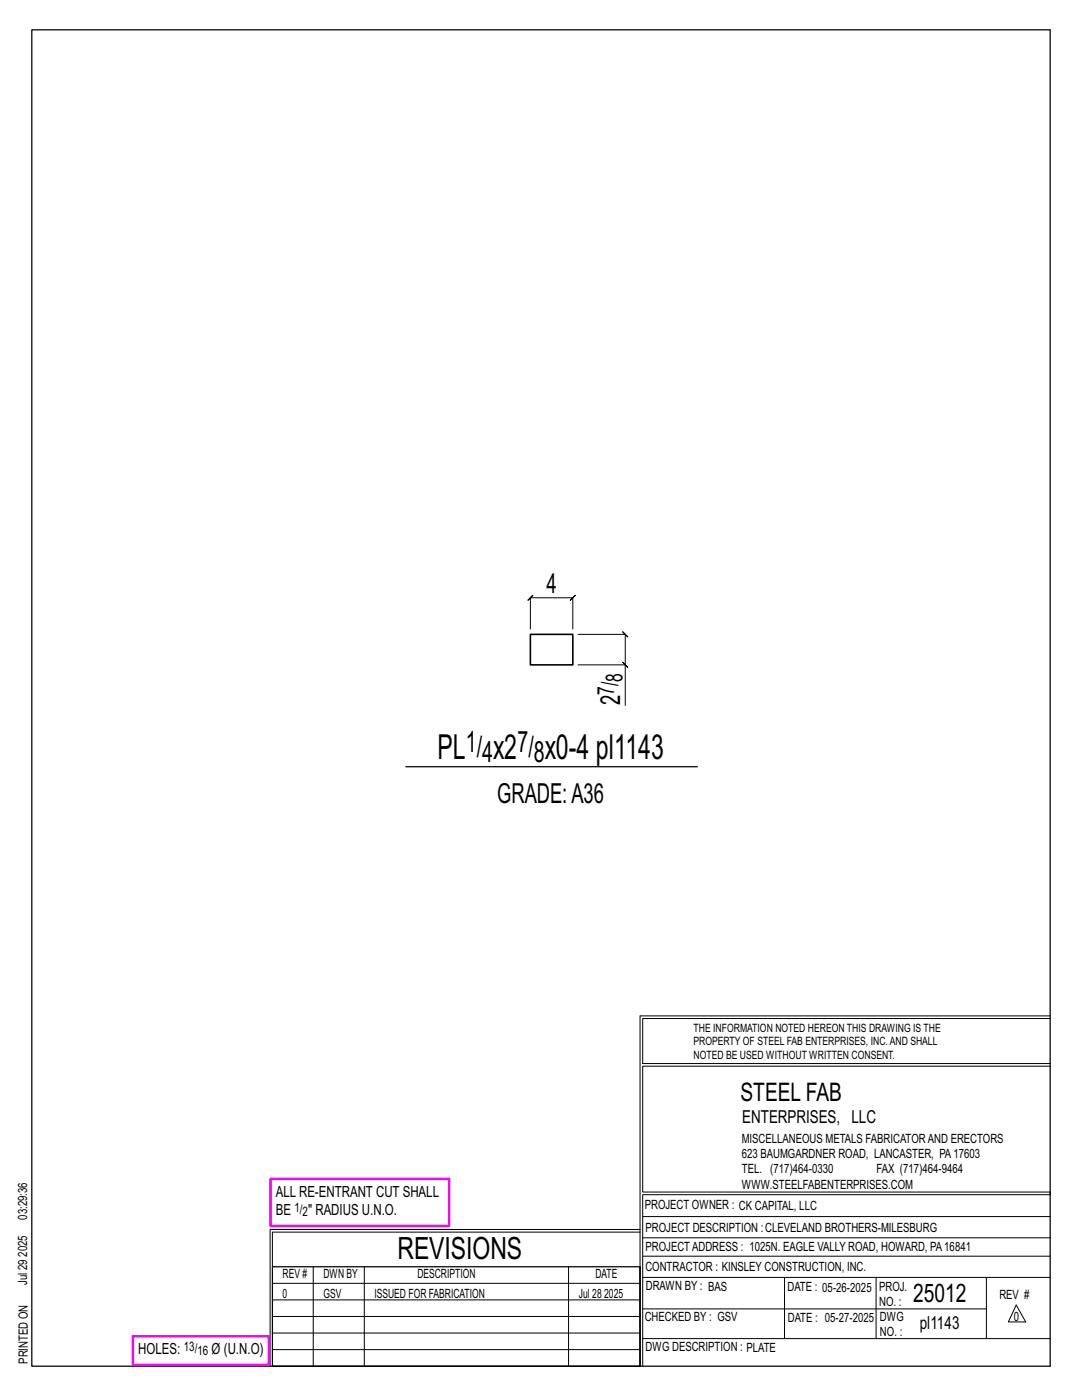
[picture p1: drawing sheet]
<svg xmlns="http://www.w3.org/2000/svg" width="216mm" height="279mm" viewBox="0 0 216 279" stroke-linecap="round" stroke-linejoin="round" font-family="sans-serif">
<defs><g id="words">
<g font-size="6.9">
<text x="87.3" y="151.6">PL</text>
<text x="98.4" y="151.6">x2</text>
<text x="108.7" y="151.6">x0-4 pl1143</text>
</g>
<text font-size="6.1" x="79.3" y="251.3">REVISIONS</text>
<g font-size="5.9">
<text x="93" y="150">1/</text>
<text x="96.2" y="152.1">4</text>
<text x="103.3" y="150">7/</text>
<text x="106.5" y="152.1">8</text>
</g>
<g font-size="5.5">
<text x="109" y="118.3">4</text>
<text x="123.8" y="140.8" transform="rotate(-90 123.8 140.8)">2</text>
<text x="99.2" y="160.3">GRADE:A36</text>
</g>
<g font-size="5.1">
<text x="147.8" y="219.8">STEEL FAB</text>
<text x="182.2" y="259.9">25012</text>
</g>
<g font-size="4.7">
<text x="124.2" y="136.1" transform="rotate(-90 124.2 136.1)">8</text>
<text x="122.5" y="138.7" transform="rotate(-90 122.5 138.7)">7/</text>
</g>
<g font-size="3.6">
<text x="148.1" y="224.1">ENTERPRISES, LLC</text>
<text x="183.5" y="265.2">pl1143</text>
</g>
<g font-size="3.1">
<text x="55" y="238.9">ALL RE-ENTRANT CUT SHALL</text>
<text x="55" y="242.5">BE</text>
<text x="61.5" y="242.5">&quot; RADIUS U.N.O.</text>
<text x="27.6" y="270.2">HOLES:</text>
<text x="42.2" y="270.2">Ø (U.N.O)</text>
</g>
<g font-size="2.6">
<text x="58.8" y="241.8">1/</text>
<text x="60.4" y="242.7">2</text>
<text x="36.7" y="269.6">13/</text>
<text x="39.4" y="270.5">16</text>
</g>
<g font-size="2.5">
<text x="148" y="231.2">623 BAUMGARDNER ROAD, LANCASTER, PA17603</text>
<text x="148" y="228.1">MISCELLANEOUS METALS FABRICATORAND ERECTORS</text>
<text x="148" y="237.2">WWW.STEELFABENTERPRISES.COM</text>
<text x="148" y="234.2">TEL. (717)464-0330</text>
<text x="174.9" y="234.2">FAX (717)464-9464</text>
<text x="5.4" y="243.4" transform="rotate(-90 5.4 243.4)">03:29:36</text>
<text x="128.7" y="241.3">PROJECT OWNER : CK CAPITAL, LLC</text>
<text x="128.8" y="246">PROJECT DESCRIPTION :CLEVELAND BROTHERS-MILESBURG</text>
<text x="5.4" y="250.8" transform="rotate(-90 5.4 250.8)">2025</text>
<text x="128.8" y="249.7">PROJECTADDRESS : 1025N. EAGLE VALLY ROAD, HOWARD, PA16841</text>
<text x="5.4" y="256.5" transform="rotate(-90 5.4 256.5)">Jul 29</text>
<text x="56.4" y="255">REV #</text>
<text x="64.5" y="255">DWN BY</text>
<text x="83.3" y="255">DESCRIPTION</text>
<text x="118.8" y="255">DATE</text>
<text x="128.8" y="253.7">CONTRACTOR : KINSLEY CONSTRUCTION, INC.</text>
<text x="128.9" y="257.5">DRAWN BY : BAS</text>
<text x="157.1" y="257.6">DATE : 05-26-2025</text>
<text x="175.4" y="257.7">PROJ.</text>
<text x="56.4" y="259">0</text>
<text x="64.5" y="259">GSV</text>
<text x="74.7" y="259">ISSUED FOR FABRICATION</text>
<text x="115.5" y="259">Jul 28</text>
<text x="120.6" y="259">2025</text>
<text x="128.6" y="263.7">CHECKED BY : GSV</text>
<text x="157.2" y="263.7">DATE : 05-27-2025</text>
<text x="175.4" y="260.7">NO. :</text>
<text x="175.6" y="263.7">DWG</text>
<text x="199.4" y="259.2">REV #</text>
<text x="202.3" y="263.7">0</text>
<text x="128.8" y="269.7">DWG DESCRIPTION : PLATE</text>
<text x="175.6" y="266.7">NO. :</text>
<text x="5.5" y="272.2" transform="rotate(-90 5.5 272.2)">PRINTED ON</text>
</g>
<g font-size="2.3">
<text x="138.4" y="208.6">PROPERTY OF STEEL FAB ENTERPRISES, INC.AND SHALL</text>
<text x="138.4" y="205.9">THE INFORMATION NOTED HEREON THIS DRAWING IS THE</text>
<text x="138.4" y="211.3">NOTED BE USED WITHOUT WRITTEN CONSENT.</text>
</g>
</g></defs>
<g fill="none" stroke="#000" stroke-width=".2">
<path d="M105.8 125.5v-6.2l-.5 .5 1-1-.5 .5h8.5l-.5 .5 1-1-.5 .5v6.2M115.4 132.7h9.4v8.1M115.4 126.6h9.4l-.5-.5 1 1-.5-.5v6.1M124.3 132.2l1 1zM127.7 202.7v70M127.7 202.7h81.8M209.5 203.3h-81.3v9h81.3M209.5 212.8h-81.3v25.1h81.3v.5h-81.3v34.3M54.4 259.4h73.3M54.4 256.1h73.3M62.5 252.8v19.9M72.7 252.8v19.9"/>
<path d="M113.4 252.8v19.9M127.7 245.4h-73.8v27.3M127.7 245.9h-73.3v6.9M128.2 242.8h81.3M128.2 254.9h81.3M128.2 250.7h81.3M128.2 247h81.3M156.5 254.9v12.2M174.8 254.9v12.2M196.8 254.9v12.2M54.4 269.3h73.3M54.4 266h73.3"/>
<path d="M54.4 262.7h73.3M128.2 261.2h68.6M128.2 267.1h81.3M202.8 260.4l1.9 3.4h-3.5z"/>
</g>
<path d="M6.3 6h203.2v266.7h-203.2zM81 153h58.2M54.4 252.8h73.3v19.9h-73.3z" fill="none" stroke="#000" stroke-width=".25"/>
<path d="M54 235.3h35.6v9.3h-35.6zM26.5 266.7h27.1v5.7h-27.1z" fill="none" stroke="#f0f" stroke-width=".5"/>
<path d="M105.8 126.6h8.5v6.1h-8.5z" fill="none" stroke="#000" stroke-width=".32"/>
<use href="#words"/>
</svg>
